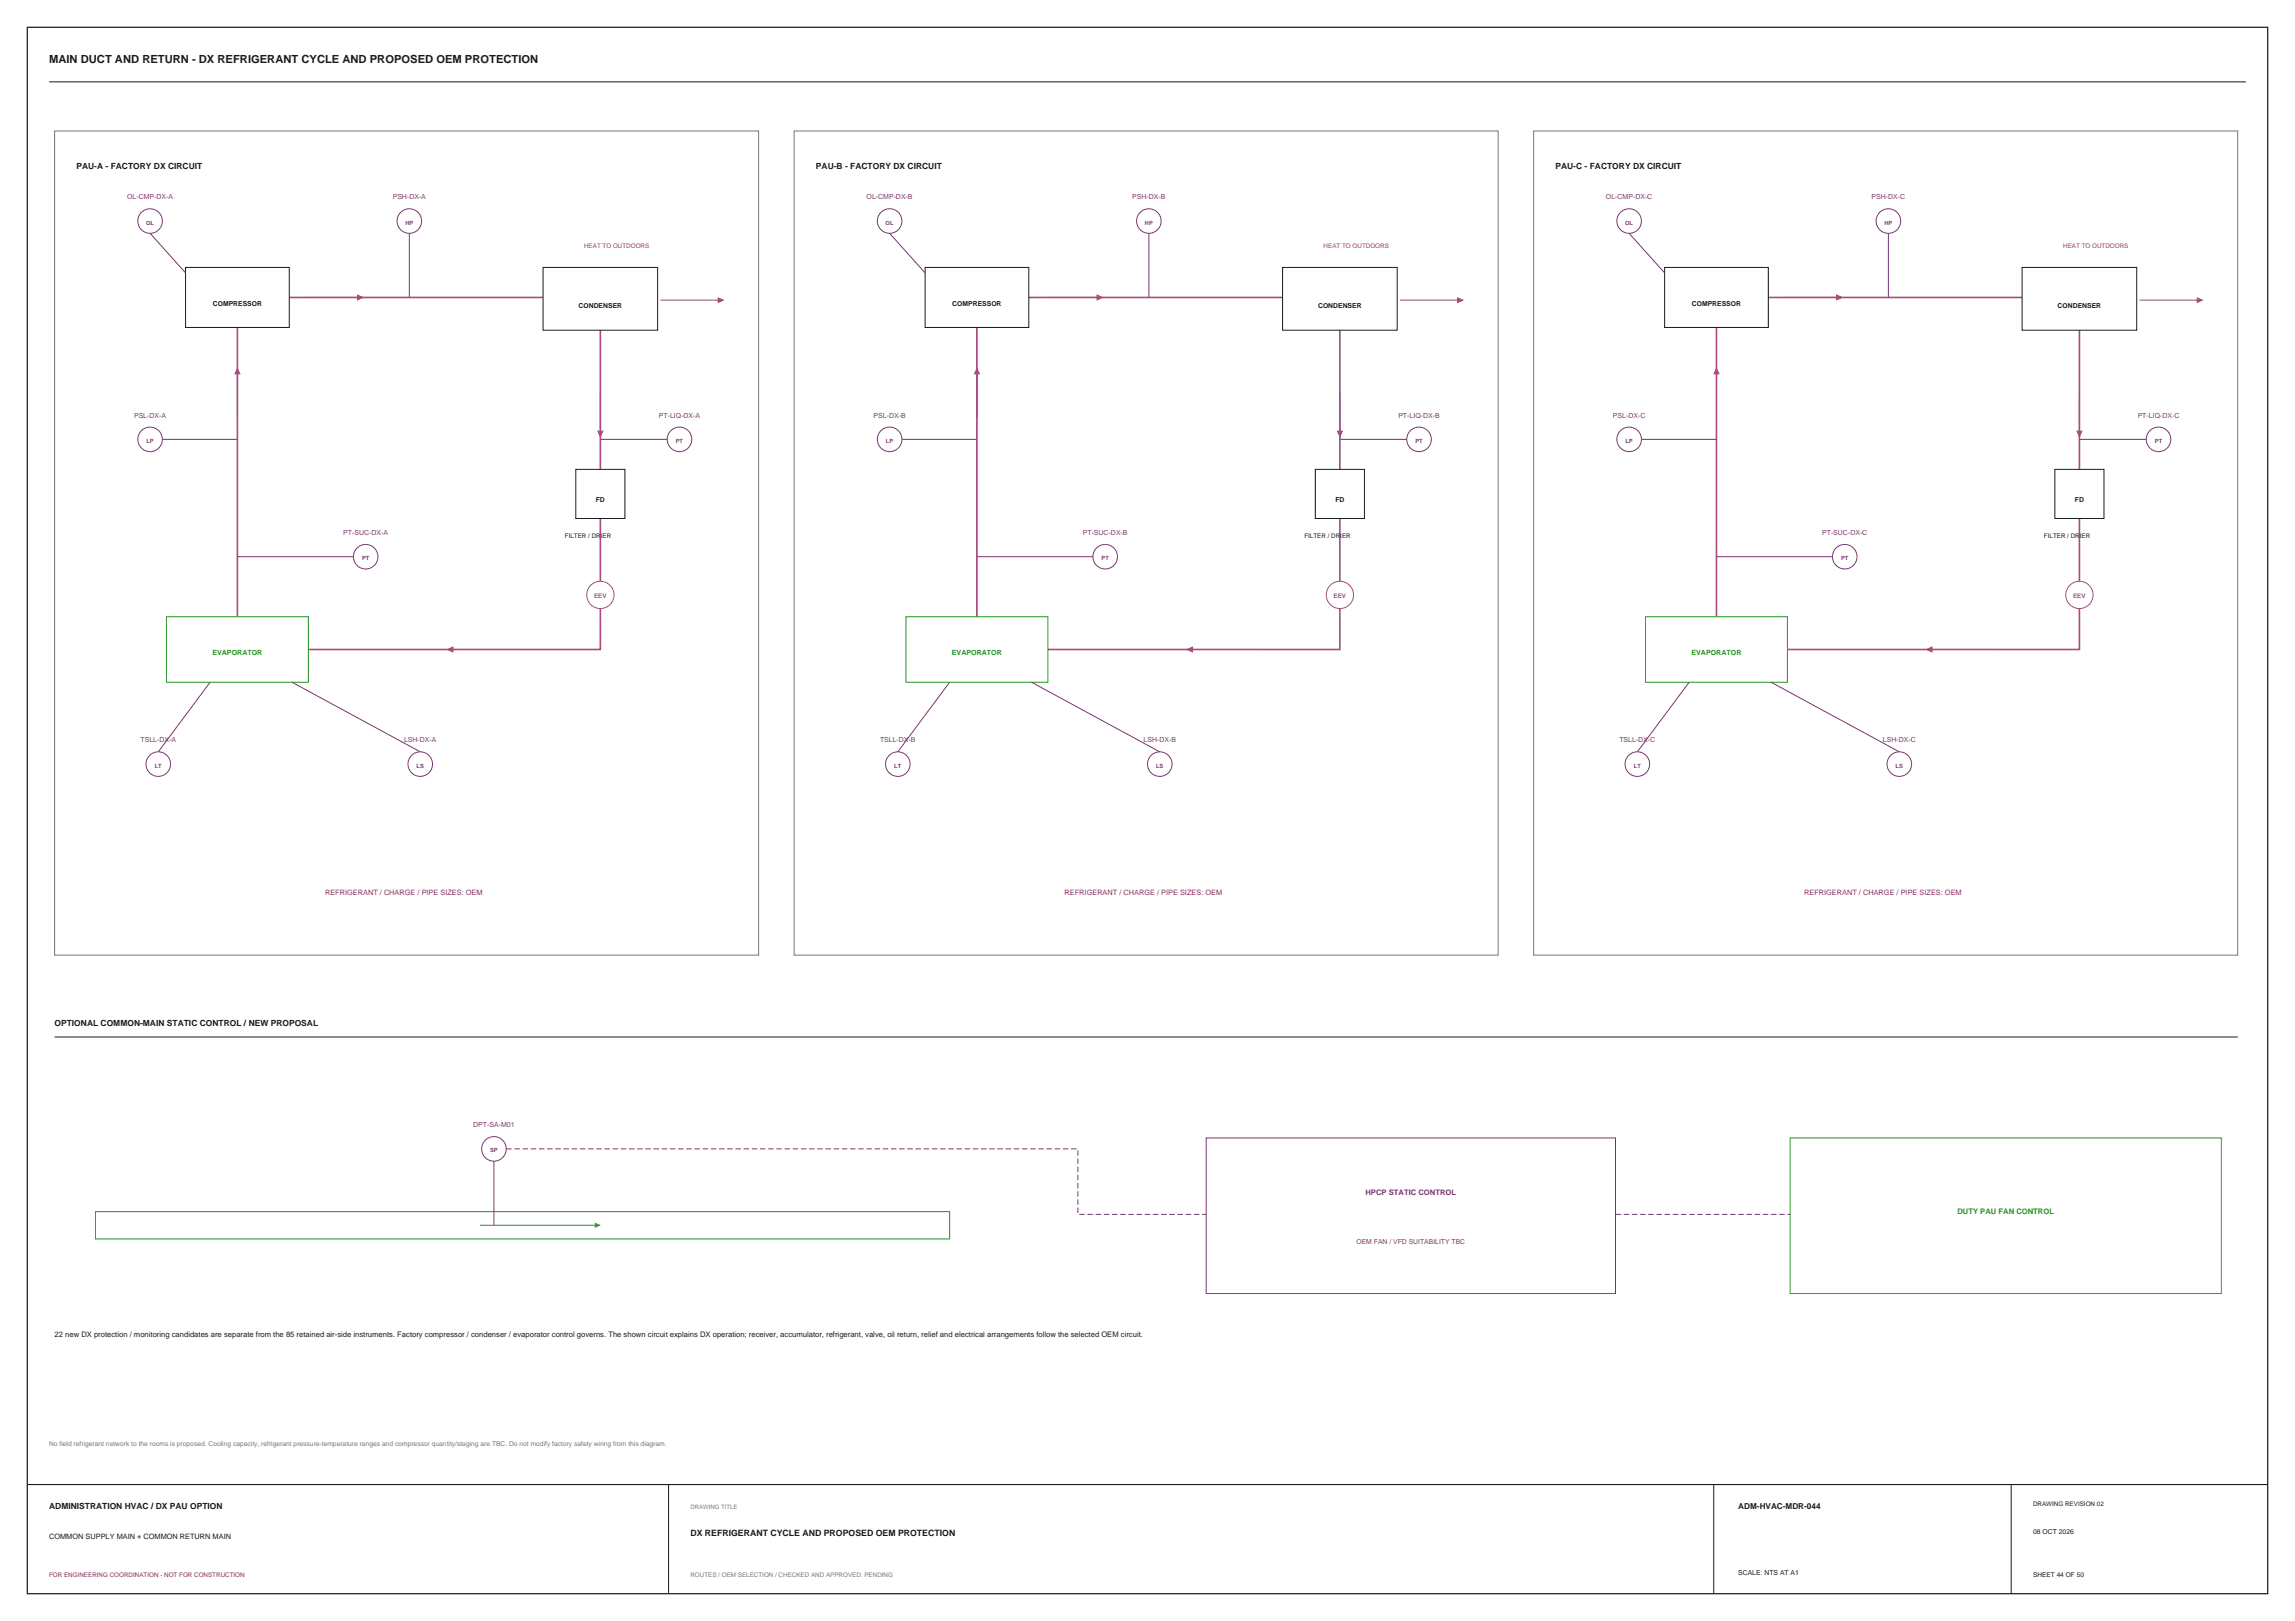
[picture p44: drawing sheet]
<svg xmlns="http://www.w3.org/2000/svg" width="841mm" height="594mm" viewBox="0 0 841 594" stroke-linecap="round" stroke-linejoin="round" font-family="sans-serif">
<defs><g id="words">
<text font-size="4.1" fill="#171c20" x="18" y="23">MAIN DUCT AND RETURN - DX REFRIGERANT CYCLE AND PROPOSED OEM PROTECTION</text>
<text font-size="3.2" fill="#171c20" x="253" y="563">DX REFRIGERANT CYCLE AND PROPOSED OEM PROTECTION</text>
<g font-size="3.1" fill="#171c20">
<text x="28" y="62">PAU-A - FACTORY DX CIRCUIT</text>
<text x="299" y="62">PAU-B - FACTORY DX CIRCUIT</text>
<text x="570" y="62">PAU-C - FACTORY DX CIRCUIT</text>
<text x="20" y="376">OPTIONAL COMMON-MAIN STATIC CONTROL / NEW PROPOSAL</text>
<text x="18" y="553">ADMINISTRATION HVAC / DX PAU OPTION</text>
</g>
<text font-size="3" fill="#171c20" x="637" y="553">ADM-HVAC-MDR-044</text>
<text font-size="2.8" fill="#703779" x="500.4" y="438">HPCP STATIC CONTROL</text>
<text font-size="2.8" fill="#239321" x="717.3" y="445">DUTY PAU FAN CONTROL</text>
<text font-size="2.8" fill="#171c20" x="20" y="490">22 new DX protection / monitoring candidates are separate from the 85 retained air-side instruments. Factory compressor / condenser / evaporator control governs. The shown circuit explains DX operation; receiver, accumulator, refrigerant, valve, oil return, relief and electrical arrangements follow the selected OEM circuit.</text>
<g font-size="2.7" fill="#a23a34">
<text x="119.1" y="328">REFRIGERANT / CHARGE / PIPE SIZES: OEM</text>
<text x="390.1" y="328">REFRIGERANT / CHARGE / PIPE SIZES: OEM</text>
<text x="661.1" y="328">REFRIGERANT / CHARGE / PIPE SIZES: OEM</text>
</g>
<text font-size="2.7" fill="#171c20" x="18" y="564">COMMON SUPPLY MAIN + COMMON RETURN MAIN</text>
<g font-size="2.6" fill="#703779">
<text x="46.6" y="73">OL-CMP-DX-A</text>
<text x="143.9" y="73">PSH-DX-A</text>
<text x="317.6" y="73">OL-CMP-DX-B</text>
<text x="414.9" y="73">PSH-DX-B</text>
<text x="588.5" y="73">OL-CMP-DX-C</text>
<text x="685.8" y="73">PSH-DX-C</text>
<text x="49.1" y="153">PSL-DX-A</text>
<text x="241.4" y="153">PT-LIQ-DX-A</text>
<text x="320.1" y="153">PSL-DX-B</text>
<text x="512.4" y="153">PT-LIQ-DX-B</text>
<text x="591" y="153">PSL-DX-C</text>
<text x="783.4" y="153">PT-LIQ-DX-C</text>
<text x="125.8" y="196">PT-SUC-DX-A</text>
<text x="396.8" y="196">PT-SUC-DX-B</text>
<text x="667.7" y="196">PT-SUC-DX-C</text>
<text x="51.5" y="272">TSLL-DX-A</text>
<text x="148" y="272">LSH-DX-A</text>
<text x="322.5" y="272">TSLL-DX-B</text>
<text x="419" y="272">LSH-DX-B</text>
<text x="593.4" y="272">TSLL-DX-C</text>
<text x="690" y="272">LSH-DX-C</text>
<text x="173.4" y="413">DPT-SA-M01</text>
</g>
<g font-size="2.6" fill="#239321">
<text x="77.8" y="240">EVAPORATOR</text>
<text x="348.8" y="240">EVAPORATOR</text>
<text x="619.8" y="240">EVAPORATOR</text>
</g>
<g font-size="2.5" fill="#171c20">
<text x="78" y="112">COMPRESSOR</text>
<text x="212" y="113">CONDENSER</text>
<text x="349" y="112">COMPRESSOR</text>
<text x="483" y="113">CONDENSER</text>
<text x="620" y="112">COMPRESSOR</text>
<text x="754" y="113">CONDENSER</text>
<text x="218.3" y="184">FD</text>
<text x="489.3" y="184">FD</text>
<text x="760.3" y="184">FD</text>
<text x="745" y="562">08 OCT 2026</text>
<text x="637" y="577">SCALE: NTS AT A1</text>
</g>
<text font-size="2.5" fill="#703779" x="497.1" y="456">OEM FAN / VFD SUITABILITY TBC</text>
<text font-size="2.5" fill="#74787b" x="18" y="530">No field refrigerant network to the rooms is proposed. Cooling capacity, refrigerant pressure-temperature ranges and compressor quantity/staging are TBC. Do not modify factory safety wiring from this diagram.</text>
<text font-size="2.4" fill="#171c20" x="745" y="578">SHEET 44 OF 50</text>
<g font-size="2.3" fill="#b95a18">
<text x="214.1" y="91">HEAT TO OUTDOORS</text>
<text x="485.1" y="91">HEAT TO OUTDOORS</text>
<text x="756.1" y="91">HEAT TO OUTDOORS</text>
</g>
<g font-size="2.3" fill="#171c20">
<text x="207" y="197">FILTER / DRIER</text>
<text x="478" y="197">FILTER / DRIER</text>
<text x="749" y="197">FILTER / DRIER</text>
<text x="745" y="552">DRAWING REVISION 02</text>
</g>
<g font-size="2.3" fill="#ad497e">
<text x="217.7" y="219">EEV</text>
<text x="488.7" y="219">EEV</text>
<text x="759.7" y="219">EEV</text>
</g>
<text font-size="2.3" fill="#a23a34" x="18" y="578">FOR ENGINEERING COORDINATION - NOT FOR CONSTRUCTION</text>
<text font-size="2.3" fill="#74787b" x="253" y="578">ROUTES / OEM SELECTION / CHECKED AND APPROVED: PENDING</text>
<text font-size="2.2" fill="#74787b" x="253" y="553">DRAWING TITLE</text>
<g font-size="2.1" fill="#703779">
<text x="53.5" y="82.3">OL</text>
<text x="148.5" y="82.3">HP</text>
<text x="324.5" y="82.3">OL</text>
<text x="419.5" y="82.3">HP</text>
<text x="595.5" y="82.3">OL</text>
<text x="690.5" y="82.3">HP</text>
<text x="53.7" y="162.3">LP</text>
<text x="247.7" y="162.3">PT</text>
<text x="324.7" y="162.3">LP</text>
<text x="518.7" y="162.3">PT</text>
<text x="595.7" y="162.3">LP</text>
<text x="789.7" y="162.3">PT</text>
<text x="132.7" y="205.3">PT</text>
<text x="403.7" y="205.3">PT</text>
<text x="674.7" y="205.3">PT</text>
<text x="56.7" y="281.3">LT</text>
<text x="152.7" y="281.3">LS</text>
<text x="327.7" y="281.3">LT</text>
<text x="423.7" y="281.3">LS</text>
<text x="598.7" y="281.3">LT</text>
<text x="694.7" y="281.3">LS</text>
<text x="179.6" y="422.3">SP</text>
</g>
</g></defs>
<path d="M10 10h821v574h-821z" fill="none" stroke="#171c20" stroke-width=".45"/>
<path d="M18 30h805M245 544v40M628 544v40M737 544v40" fill="none" stroke="#171c20" stroke-width=".37"/>
<path d="M10 544h821" fill="none" stroke="#171c20" stroke-width=".4"/>
<path d="M20 48h258v302h-258z" fill="none" stroke="#74787b" stroke-width=".37"/>
<path d="M87 109h133v129h-133z" fill="none" stroke="#ad497e" stroke-width=".6" stroke-linecap="butt"/>
<g fill="#fff" stroke="#171c20" stroke-width=".37">
<path d="M68 98h38v22h-38z" fill-rule="evenodd"/>
<path d="M199 98h42v23h-42z" fill-rule="evenodd"/>
</g>
<path d="M242 110h23" fill="none" stroke="#b95a18" stroke-width=".37"/>
<path d="M263.2 109.2l1.8 .8-1.8 .8z" fill="#b95a18" stroke="#b95a18" stroke-width=".37"/>
<path d="M211 172h18v18h-18z" fill-rule="evenodd" fill="#fff" stroke="#171c20" stroke-width=".37"/>
<circle cx="220" cy="218" r="5" fill="#fff" stroke="#ad497e" stroke-width=".37"/>
<path d="M61 226h52v24h-52z" fill-rule="evenodd" fill="#fff" stroke="#239321" stroke-width=".37"/>
<path d="M112 109h21M87 135v18M220 144v16M164 238h26" fill="none" stroke="#ad497e" stroke-width=".37"/>
<g fill="#ad497e" stroke="#ad497e" stroke-width=".37">
<path d="M131 108.1l2 .9-2 .9z"/>
<path d="M219.1 158h1.8l-.9 2z"/>
<path d="M164 238l2-.9v1.8z"/>
<path d="M87 135l.9 2h-1.8z"/>
</g>
<circle cx="150" cy="81" r="4.5" fill="#fff" stroke="#703779" stroke-width=".37"/>
<path d="M150 85.5v23.5" fill="none" stroke="#703779" stroke-width=".37"/>
<circle cx="55" cy="161" r="4.5" fill="#fff" stroke="#703779" stroke-width=".37"/>
<path d="M59.5 161h27.5" fill="none" stroke="#703779" stroke-width=".37"/>
<circle cx="249" cy="161" r="4.5" fill="#fff" stroke="#703779" stroke-width=".37"/>
<path d="M220 161h24.5" fill="none" stroke="#703779" stroke-width=".37"/>
<circle cx="134" cy="204" r="4.5" fill="#fff" stroke="#703779" stroke-width=".37"/>
<path d="M87 204h42.5" fill="none" stroke="#703779" stroke-width=".37"/>
<circle cx="58" cy="280" r="4.5" fill="#fff" stroke="#703779" stroke-width=".37"/>
<path d="M77 250l-19 25.5" fill="none" stroke="#703779" stroke-width=".37"/>
<circle cx="154" cy="280" r="4.5" fill="#fff" stroke="#703779" stroke-width=".37"/>
<path d="M107 250l47 25.5" fill="none" stroke="#703779" stroke-width=".37"/>
<circle cx="55" cy="81" r="4.5" fill="#fff" stroke="#703779" stroke-width=".37"/>
<path d="M55 85.5l13 14.5" fill="none" stroke="#703779" stroke-width=".37"/>
<path d="M291 48h258v302h-258z" fill="none" stroke="#74787b" stroke-width=".37"/>
<path d="M358 109h133v129h-133z" fill="none" stroke="#ad497e" stroke-width=".6" stroke-linecap="butt"/>
<g fill="#fff" stroke="#171c20" stroke-width=".37">
<path d="M339 98h38v22h-38z" fill-rule="evenodd"/>
<path d="M470 98h42v23h-42z" fill-rule="evenodd"/>
</g>
<path d="M513 110h23" fill="none" stroke="#b95a18" stroke-width=".37"/>
<path d="M534.2 109.2l1.8 .8-1.8 .8z" fill="#b95a18" stroke="#b95a18" stroke-width=".37"/>
<path d="M482 172h18v18h-18z" fill-rule="evenodd" fill="#fff" stroke="#171c20" stroke-width=".37"/>
<circle cx="491" cy="218" r="5" fill="#fff" stroke="#ad497e" stroke-width=".37"/>
<path d="M332 226h52v24h-52z" fill-rule="evenodd" fill="#fff" stroke="#239321" stroke-width=".37"/>
<path d="M383 109h21M358 135v18M491 144v16M435 238h26" fill="none" stroke="#ad497e" stroke-width=".37"/>
<g fill="#ad497e" stroke="#ad497e" stroke-width=".37">
<path d="M402 108.1l2 .9-2 .9z"/>
<path d="M490.1 158h1.8l-.9 2z"/>
<path d="M435 238l2-.9v1.8z"/>
<path d="M358 135l.9 2h-1.8z"/>
</g>
<circle cx="421" cy="81" r="4.5" fill="#fff" stroke="#703779" stroke-width=".37"/>
<path d="M421 85.5v23.5" fill="none" stroke="#703779" stroke-width=".37"/>
<circle cx="326" cy="161" r="4.5" fill="#fff" stroke="#703779" stroke-width=".37"/>
<path d="M330.5 161h27.5" fill="none" stroke="#703779" stroke-width=".37"/>
<circle cx="520" cy="161" r="4.5" fill="#fff" stroke="#703779" stroke-width=".37"/>
<path d="M491 161h24.5" fill="none" stroke="#703779" stroke-width=".37"/>
<circle cx="405" cy="204" r="4.5" fill="#fff" stroke="#703779" stroke-width=".37"/>
<path d="M358 204h42.5" fill="none" stroke="#703779" stroke-width=".37"/>
<circle cx="329" cy="280" r="4.5" fill="#fff" stroke="#703779" stroke-width=".37"/>
<path d="M348 250l-19 25.5" fill="none" stroke="#703779" stroke-width=".37"/>
<circle cx="425" cy="280" r="4.5" fill="#fff" stroke="#703779" stroke-width=".37"/>
<path d="M378 250l47 25.5" fill="none" stroke="#703779" stroke-width=".37"/>
<circle cx="326" cy="81" r="4.5" fill="#fff" stroke="#703779" stroke-width=".37"/>
<path d="M326 85.5l13 14.5" fill="none" stroke="#703779" stroke-width=".37"/>
<path d="M562 48h258v302h-258z" fill="none" stroke="#74787b" stroke-width=".37"/>
<path d="M629 109h133v129h-133z" fill="none" stroke="#ad497e" stroke-width=".6" stroke-linecap="butt"/>
<g fill="#fff" stroke="#171c20" stroke-width=".37">
<path d="M610 98h38v22h-38z" fill-rule="evenodd"/>
<path d="M741 98h42v23h-42z" fill-rule="evenodd"/>
</g>
<path d="M784 110h23" fill="none" stroke="#b95a18" stroke-width=".37"/>
<path d="M805.2 109.2l1.8 .8-1.8 .8z" fill="#b95a18" stroke="#b95a18" stroke-width=".37"/>
<path d="M753 172h18v18h-18z" fill-rule="evenodd" fill="#fff" stroke="#171c20" stroke-width=".37"/>
<circle cx="762" cy="218" r="5" fill="#fff" stroke="#ad497e" stroke-width=".37"/>
<path d="M603 226h52v24h-52z" fill-rule="evenodd" fill="#fff" stroke="#239321" stroke-width=".37"/>
<path d="M654 109h21M629 135v18M762 144v16M706 238h26" fill="none" stroke="#ad497e" stroke-width=".37"/>
<g fill="#ad497e" stroke="#ad497e" stroke-width=".37">
<path d="M673 108.1l2 .9-2 .9z"/>
<path d="M761.1 158h1.8l-.9 2z"/>
<path d="M706 238l2-.9v1.8z"/>
<path d="M629 135l.9 2h-1.8z"/>
</g>
<circle cx="692" cy="81" r="4.5" fill="#fff" stroke="#703779" stroke-width=".37"/>
<path d="M692 85.5v23.5" fill="none" stroke="#703779" stroke-width=".37"/>
<circle cx="597" cy="161" r="4.5" fill="#fff" stroke="#703779" stroke-width=".37"/>
<path d="M601.5 161h27.5" fill="none" stroke="#703779" stroke-width=".37"/>
<circle cx="791" cy="161" r="4.5" fill="#fff" stroke="#703779" stroke-width=".37"/>
<path d="M762 161h24.5" fill="none" stroke="#703779" stroke-width=".37"/>
<circle cx="676" cy="204" r="4.5" fill="#fff" stroke="#703779" stroke-width=".37"/>
<path d="M629 204h42.5" fill="none" stroke="#703779" stroke-width=".37"/>
<circle cx="600" cy="280" r="4.5" fill="#fff" stroke="#703779" stroke-width=".37"/>
<path d="M619 250l-19 25.5" fill="none" stroke="#703779" stroke-width=".37"/>
<circle cx="696" cy="280" r="4.5" fill="#fff" stroke="#703779" stroke-width=".37"/>
<path d="M649 250l47 25.5" fill="none" stroke="#703779" stroke-width=".37"/>
<circle cx="597" cy="81" r="4.5" fill="#fff" stroke="#703779" stroke-width=".37"/>
<path d="M597 85.5l13 14.5" fill="none" stroke="#703779" stroke-width=".37"/>
<path d="M20 380h800" fill="none" stroke="#171c20" stroke-width=".37"/>
<path d="M35 444h313v10h-313zM175.9 449h43.8" fill="none" stroke="#239321" stroke-width=".37"/>
<path d="M218.2 448.3l1.5 .7-1.5 .7z" fill="#239321" stroke="#239321" stroke-width=".37"/>
<circle cx="181" cy="421" r="4.5" fill="#fff" stroke="#703779" stroke-width=".37"/>
<path d="M442 417h150v57h-150zM181 425.5v23.5" fill="none" stroke="#703779" stroke-width=".37"/>
<path d="M185.5 421h209.5v24h47M592 445h64" fill="none" stroke="#703779" stroke-width=".37" stroke-dasharray="2 1" stroke-linecap="butt"/>
<path d="M656 417h158v57h-158z" fill="none" stroke="#239321" stroke-width=".37"/>
<use href="#words"/>
</svg>
